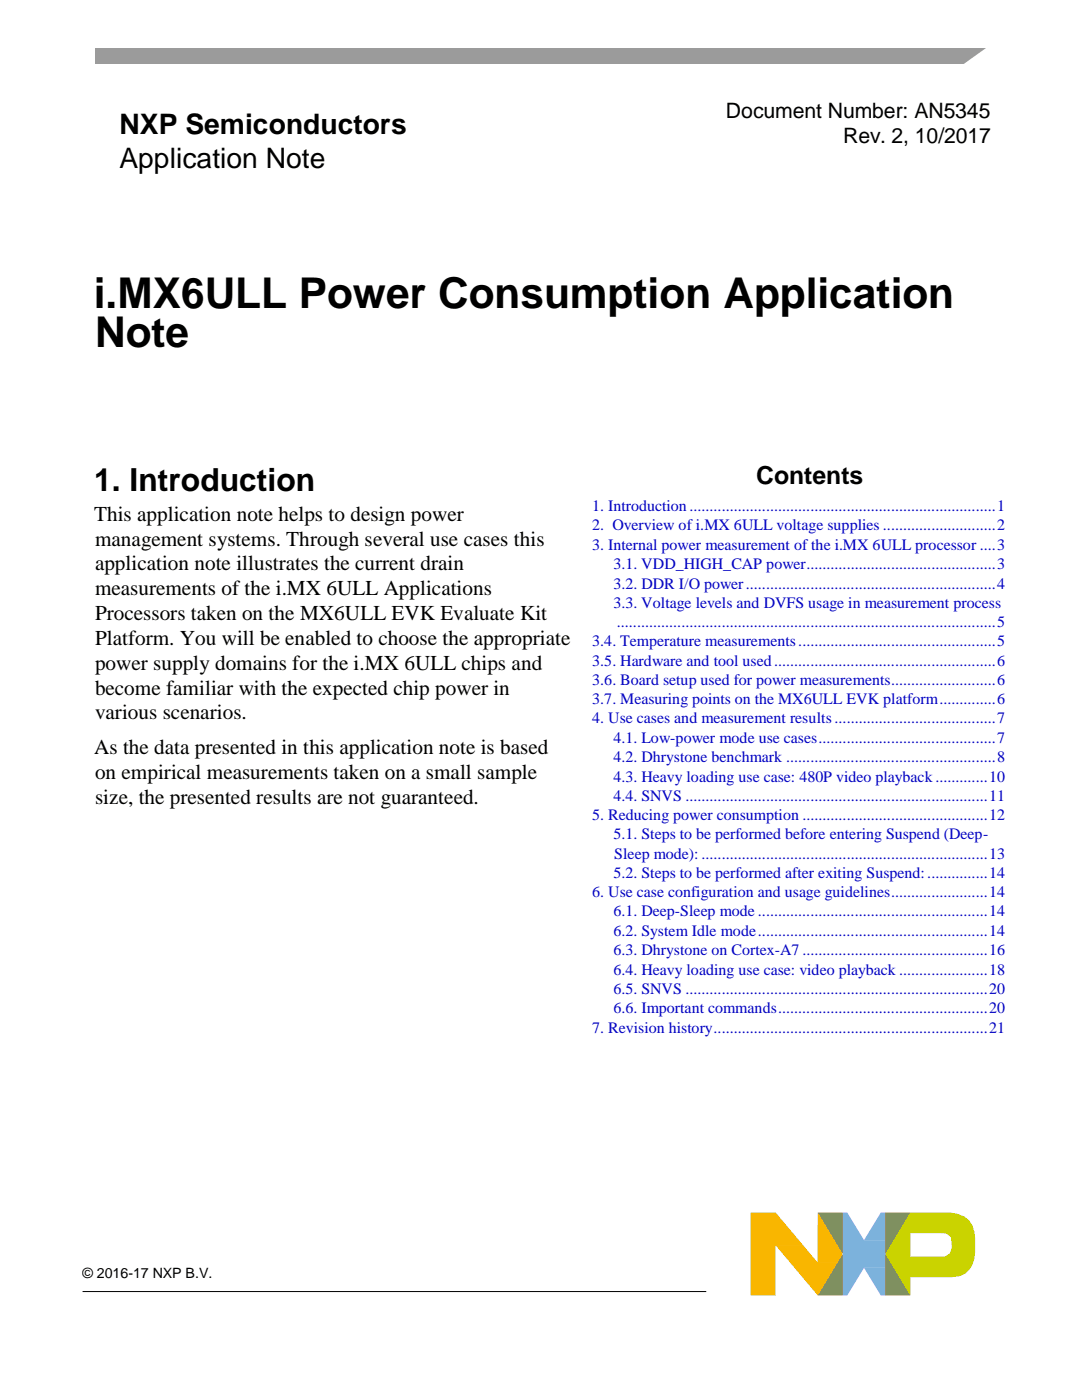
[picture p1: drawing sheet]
<svg xmlns="http://www.w3.org/2000/svg" width="216mm" height="279mm" viewBox="0 0 216 279" stroke-linecap="round" stroke-linejoin="round" font-family="sans-serif">
<defs><g id="words">
<g font-size="8.5">
<text x="18.7" y="61.4">i.MX6ULL Power Consumption Application</text>
<text x="19" y="69.2">Note</text>
</g>
<text font-size="6.3" x="18.8" y="98">1. Introduction</text>
<g font-size="5.6">
<text x="23.8" y="26.8">NXP Semiconductors</text>
<text x="23.8" y="33.5">Application Note</text>
</g>
<text font-size="5" x="150.9" y="96.6">Contents</text>
<g font-size="4.2">
<text x="144.8" y="23.5">Document Number: AN5345</text>
<text x="168.3" y="28.5">Rev. 2, 10/2017</text>
<text x="18.8" y="103.9">This application note helps to design power</text>
<text x="19" y="108.9">management systems. Through several use cases this</text>
<text x="19" y="113.9">application note illustrates the current drain</text>
<text x="19" y="118.8">measurements of the i.MX 6ULL Applications</text>
<text x="19" y="123.8">Processors taken on the MX6ULL EVK Evaluate Kit</text>
<text x="19" y="128.7">Platform. You will be enabled to choose the appropriate</text>
<text x="19" y="133.7">power supply domains for the i.MX 6ULL chips and</text>
<text x="19" y="138.6">become familiar with the expected chip power in</text>
<text x="19" y="143.6">various scenarios.</text>
<text x="18.8" y="150.5">As the data presented in this application note is based</text>
<text x="19" y="155.5">on empirical measurements taken on a small sample</text>
<text x="19" y="160.4">size, the presented results are not guaranteed.</text>
</g>
<g font-size="3.2" fill="#0000c2">
<text x="118.2" y="102">1. Introduction............................................................................1</text>
<text x="118.2" y="105.9">2. Overview of i.MX 6ULL voltage supplies ............................2</text>
<text x="118.2" y="109.7">3. Internal power measurement of the i.MX 6ULL processor ....3</text>
<text x="122.4" y="113.6">3.1. VDD_HIGH_CAP power...............................................3</text>
<text x="122.4" y="117.5">3.2. DDR I/O power..............................................................4</text>
<text x="122.4" y="121.3">3.3. Voltage levels and DVFS usage in measurement process</text>
<text x="123.1" y="125.1">..............................................................................................5</text>
<text x="118.2" y="128.9">3.4. Temperature measurements.................................................5</text>
<text x="118.2" y="132.8">3.5. Hardware and tool used.......................................................6</text>
<text x="118.2" y="136.7">3.6. Board setup used for power measurements..........................6</text>
<text x="118.2" y="140.5">3.7. Measuring points on the MX6ULL EVK platform..............6</text>
<text x="118.2" y="144.4">4. Use cases and measurement results........................................7</text>
<text x="122.4" y="148.2">4.1. Low-power mode use cases............................................7</text>
<text x="122.4" y="152.1">4.2. Dhrystone benchmark ....................................................8</text>
<text x="122.4" y="156">4.3. Heavy loading use case: 480P video playback.............10</text>
<text x="122.4" y="159.8">4.4. SNVS ...........................................................................11</text>
<text x="118.2" y="163.7">5. Reducing power consumption ..............................................12</text>
<text x="122.4" y="167.5">5.1. Steps to be performed before entering Suspend (Deep-</text>
<text x="122.6" y="171.3">Sleep mode): .......................................................................13</text>
<text x="118.2" y="179.1">6. Use case configuration and usage guidelines........................14</text>
<text x="122.4" y="175.2">5.2. Steps to be performed after exiting Suspend:...............14</text>
<text x="122.4" y="182.9">6.1. Deep-Sleep mode .........................................................14</text>
<text x="122.4" y="186.8">6.2. System Idle mode.........................................................14</text>
<text x="122.4" y="190.7">6.3. Dhrystone on Cortex-A7 ..............................................16</text>
<text x="122.4" y="194.5">6.4. Heavy loading use case: video playback ......................18</text>
<text x="122.4" y="198.4">6.5. SNVS ...........................................................................20</text>
<text x="122.4" y="202.2">6.6. Important commands....................................................20</text>
<text x="118.2" y="206.1">7. Revision history....................................................................21</text>
</g>
<text font-size="2.8" x="16.5" y="255.1">© 2016-17 NXP B.V.</text>
</g></defs>
<path d="M19 9.5h177.8v3.2h-177.8z" fill-rule="evenodd" fill="#9b9b9b"/>
<g fill="#fff">
<path d="M190.9 14.4l11-7.3v7.3z"/>
<path d="M192 13l5.3-3.8h1.5v3.8z" fill-rule="evenodd"/>
</g>
<path d="M190.9 14.4l11-7.3v7.3z" fill="none" stroke="#fff" stroke-width=".26"/>
<path d="M16.5 257.8h124.4" fill="none" stroke="#000" stroke-width=".2"/>
<g fill="#7cb2dc">
<path d="M168.1 242h1l3.3 5.5h4.3v5.5h-4.3l-3.3 5.5h-1z" fill-rule="evenodd"/>
<path d="M172.4 253h4.3v5.5h-.9z" fill-rule="evenodd"/>
<path d="M175.8 242h.9v5.5h-4.3z" fill-rule="evenodd"/>
</g>
<g fill="#968534">
<path d="M168.1 250.3v8.2h-4.9z"/>
<path d="M163.2 242h4.9v8.3z"/>
</g>
<path d="M176.7 242h4.9l-4.9 8.3 4.9 8.2h-4.9z" fill-rule="evenodd" fill="#749930"/>
<g fill="#cad300">
<path d="M181.6 242h7.1a8 8 0 0 1 3.8 .8 4.5 4.5 0 0 1 2 3.3h-12.9v4.7h12.9a4.3 4.3 0 0 1-4.5 4.1h-8.4v3.6l-4.9-8.2z" fill-rule="evenodd"/>
<path d="M181.6 250.8h7l.9-.6 .4-1.1-.2-2.2-.8-.7-1-.1h6.6l.1 1.1-.1 3.6z" fill-rule="evenodd"/>
</g>
<g fill="#f9b600">
<path d="M149.8 242h5l5.5 6.5h-5.5v10h-5z" fill-rule="evenodd"/>
<path d="M154.8 248.5h5.5l2.9 3.5h3.9l-3.9 6.5z" fill-rule="evenodd"/>
<path d="M163.2 242l4.9 8.3-1 1.7h-3.9z" fill-rule="evenodd"/>
</g>
<path d="M19 19.6h71v16.6h-71z" fill-rule="evenodd" fill="#fff"/>
<path d="M19 19.6h71v16.6h-71z" fill="none" stroke="#fff" stroke-width=".26"/>
<use href="#words"/>
</svg>
